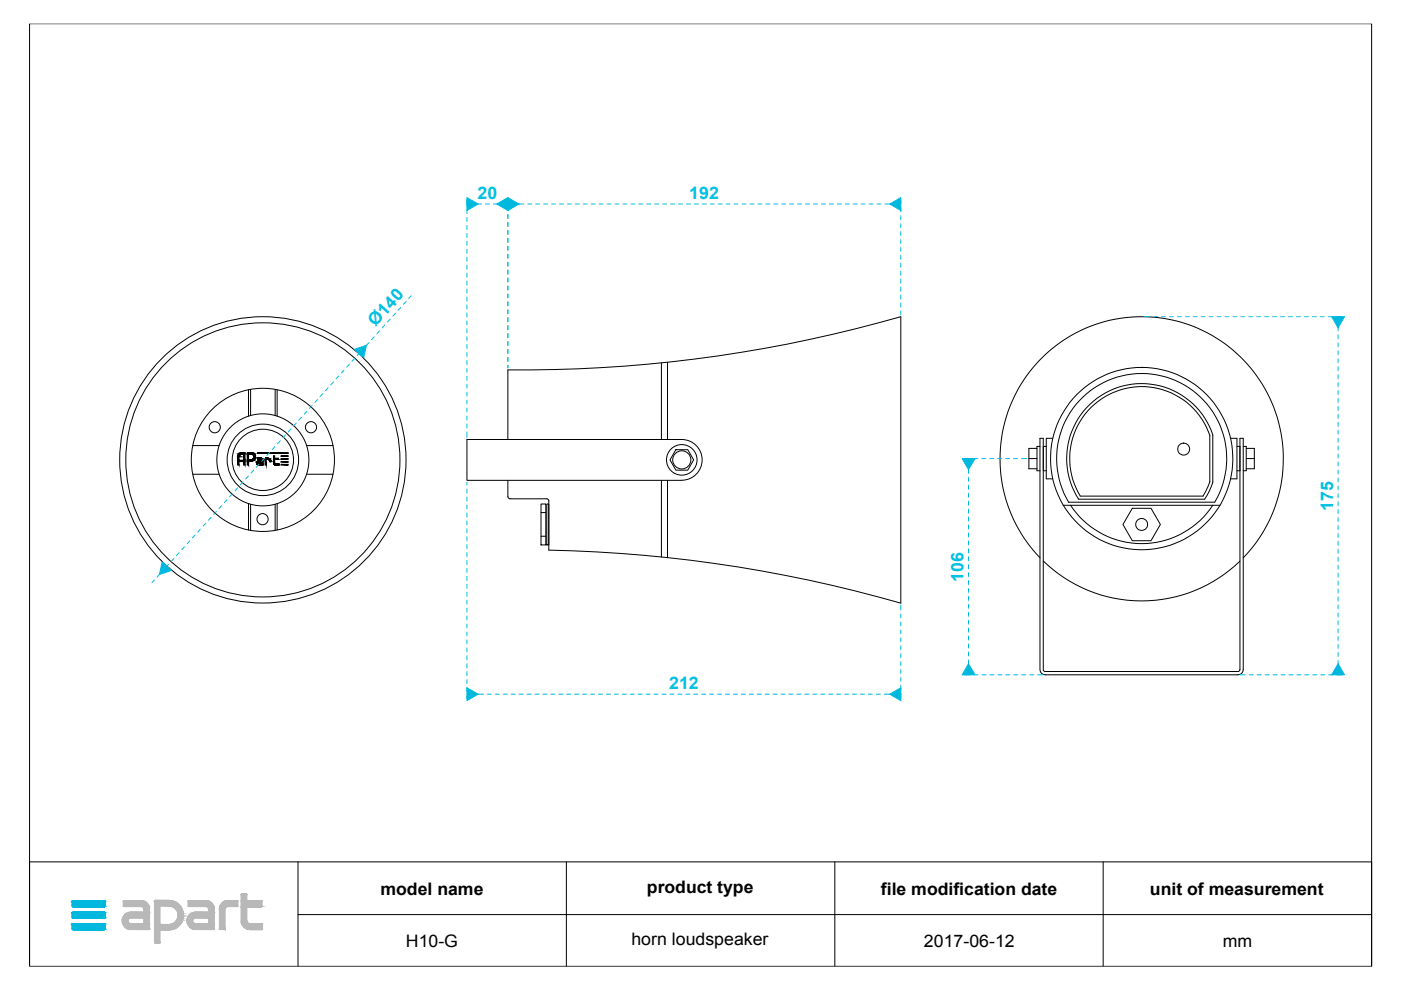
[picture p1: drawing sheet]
<svg xmlns="http://www.w3.org/2000/svg" width="297mm" height="210mm" viewBox="0 0 297 210" stroke-linecap="round" stroke-linejoin="round" font-family="sans-serif">
<defs><g id="words">
<g font-size="3.7" fill="#00c3e4">
<text x="101.3" y="42.2">20</text>
<text x="146.1" y="42.2">192</text>
<text x="79.6" y="69.4" transform="rotate(-48 79.6 69.4)">Ø140</text>
<text x="282.7" y="108.3" transform="rotate(-90 282.7 108.3)">175</text>
<text x="204.3" y="123.3" transform="rotate(-90 204.3 123.3)">106</text>
<text x="141.9" y="146.2">212</text>
</g>
<g font-size="3.7">
<text x="80.6" y="189.7">model name</text>
<text x="137.2" y="189.3">product type</text>
<text x="186.8" y="189.7">file modification date</text>
<text x="243.8" y="189.7">unit of measurement</text>
<text x="86.1" y="200.8">H10-G</text>
<text x="133.9" y="200.4">horn loudspeaker</text>
<text x="195.9" y="200.8">2017-06-12</text>
<text x="259.3" y="200.8">mm</text>
</g>
</g></defs>
<g fill="none" stroke="#000" stroke-width=".21">
<path d="M6.3 5h284.5v199.9h-284.5zM140.2 76.9v16.3M141.5 76.8v16.4M40.9 94.5h5.5M52.7 82.6v5.6M53.1 82.6v5.5M58.3 82.6v5.5M58.8 82.6v5.6M65 94.5h5.6M99 93.2h45.5a4.3 4.3 0 0 1 4.4 4.3 4.3 4.3 0 0 1-4.4 4.3h-45.5zM107.7 93.2v-14.8a292.3 292.3 0 0 0 83.3-11.2v60.7a291.1 291.1 0 0 0-74.6-11.3l-.1-10.6-.4-.2h-7.8l-.4-.5M143.3 95.3h2.5l1.3 2.2-1.3 2.2h-2.5l-1.2-2.2z"/>
<path d="M218.1 97.2h1.8M219.9 95.1h-1.8v4.3h1.8M220.5 92.9h.7v49.1l.1 .2 .3 .2h40.9l.3-.2 .1-.2v-49.1h.7l-.1 49.3a1.06 1.06 0 0 1-1 .9l-41.2-.1a1.01 1.01 0 0 1-.8-1zM220.5 94.6h-.6v5.2h.6M221.8 94.6h-.6v5.2h.6M223.2 92.9h-1.4v8.6h1.4M256.5 92.3v9.8M256.5 92.3a15.3 15.3 0 0 0-20.9-8.9 15.3 15.3 0 0 0-6.6 21.8h26.1l1.4-3.1M257.1 92.3v9.9M257.2 92.3a15.9 15.9 0 0 0-22-9.4 15.9 15.9 0 0 0-6.5 22.9M260.9 92.9h1.4v8.6h-1.4M262.3 99.8h.6"/>
<path d="M262.3 94.6h.6M263.6 94.6h.6v5.2h-.6M264.2 95.1h1.7v4.3h-1.7M264.2 97.2h1.7M40.9 100.6h5.5M52.7 106.8v5.6M53.1 106.9v5.6M58.3 106.9v5.6M58.8 106.8v5.6M65 100.6h5.6M107.7 101.8v3.5M114.7 106.9h1v8.6h-1z"/>
<path d="M114.7 108.7h1M114.7 113.7h1M115.9 106.9h.5v8.6h-.5zM140.2 101.8v16.3M141.5 101.8v16.4M220.5 118.2a30.1 30.1 0 0 1 .4-42.3 30.1 30.1 0 0 1 42.4 0 30.1 30.1 0 0 1 .3 42.4M221.2 118.9a29.9 29.9 0 0 0 41.7 .1M225.4 107.1h33.3M226.5 106.5h31.1M226.5 106.5a18 18 0 0 1 15.6-27.3 18 18 0 0 1 15.5 27.3M227 107.1a18 18 0 0 0 30.1 0M228.7 105.8h26.7"/>
<path d="M240.1 107.8h3.9l2 3.4-2 3.4h-3.9l-2-3.4zM257.2 102.2l-.8 1.9-1 1.7M6.3 182.7h284.5v22.2h-284.5zM63.2 193.9h227.6M63.2 182.7v22.2M120.1 182.7v22.2M177 182.7v22.2M233.9 182.7v22.2"/>
<circle cx="45.5" cy="90.6" r="1.19"/>
<circle cx="55.7" cy="97.5" r="30.4"/>
<circle cx="55.7" cy="97.5" r="29.1"/>
<circle cx="55.7" cy="97.5" r="15.2"/>
<circle cx="55.7" cy="97.5" r="9.8"/>
<circle cx="55.7" cy="97.5" r="7.6"/>
<circle cx="55.7" cy="97.5" r="6.5"/>
<circle cx="65.9" cy="90.6" r="1.19"/>
<circle cx="144.5" cy="97.5" r="3.2"/>
<circle cx="144.5" cy="97.5" r="1.93"/>
<circle cx="242.1" cy="97.2" r="19.3"/>
<circle cx="251" cy="95.2" r="1.27"/>
<circle cx="55.7" cy="110.1" r="1.19"/>
<circle cx="242.1" cy="111.2" r="1.26"/>
</g>
<g fill="#000" stroke="#000" stroke-width=".21">
<path d="M50.4 96.8l.3 .1zM50.4 96.9l.3 .7h-.3zM50.4 96.9h.3v.7zM50.4 97.6l1.5 .3h-1.5zM50.4 97.6h1.5v.3zM50.4 97.9l.3 .7h-.3zM50.4 97.9h.3v.7zM50.4 96.7h.3zM50.4 96.7l.3 .1zM50.4 96.8h.3zM50.4 96.6h.3zM50.4 96.6h.4z"/>
<path d="M50.4 96.6l.3 .1zM50.5 96.5h.3zM50.5 96.5l.3 .1zM50.5 96.4l.3 .1zM50.5 96.4h.3zM50.5 96.4h.4zM50.5 96.4h.5zM50.6 96.3h.4zM50.6 96.3h.5zM50.6 96.3l.4 .1zM50.6 96.3h.6zM50.6 96.3h.9z"/>
<path d="M50.6 96.3h1zM50.6 96.3h1.3zM50.7 96.2l1.2 .1zM50.7 96.2h1.2zM50.8 96.1l1.1 .1zM50.8 96.1h1.1zM50.9 96.1h1zM51 96l.9 .1zM51 96h.9zM51.1 96h.8zM51.2 96h.7zM51.6 96.3l.3 1.3h-.3z"/>
<path d="M51.6 96.3h.3v1.3zM51.6 97.9l.3 .7h-.3zM51.6 97.9h.3v.7zM52.4 96h1zM52.4 96h1.1zM52.4 96h1.2zM52.4 96l1.3 .1zM52.4 96.1h1.4zM52.4 96.1l1.4 .1zM52.4 96.2l1.5 .1zM52.4 96.3h1.5zM52.4 96.3l.3 1.1h-.3z"/>
<path d="M52.4 96.3h.3v1.1zM52.4 97.4l1.5 .1zM52.4 97.4h1.5zM52.4 97.5h1.4zM52.4 97.5h1.5zM52.4 97.5l1.4 .1zM52.4 97.6l1.3 .1zM52.4 97.6h1.4zM52.4 97.7h1.2zM52.4 97.7h1.3zM52.4 97.7h1.1zM52.4 97.7h1z"/>
<path d="M52.4 97.7l1 .1zM52.4 97.8h.9zM52.4 97.8h1zM52.4 97.8l.3 .8h-.3zM52.4 97.8h.3v.8zM53.3 96.3h.6zM53.3 97.4h.6zM53.4 96.3h.5zM53.4 97.4h.5zM53.4 96.3h.6zM53.4 97.4h.6zM53.5 96.3l.5 .1z"/>
<path d="M53.5 97.4h.5zM53.6 96.4h.4zM53.6 97.4h.4zM53.6 97.3h.4zM53.7 96.4l.3 .1zM53.7 97.3h.3zM53.7 96.5h.4zM53.7 96.5l.4 .1zM53.7 97.2l.3 .1zM53.7 97.2h.4zM53.7 96.6h.4zM53.8 96.6h.3z"/>
<path d="M53.8 97.1l.3 .1zM53.8 97.1h.3zM53.8 96.6l.3 .1zM53.8 96.7h.3zM53.8 97h.3zM53.8 97l.3 .1zM53.8 96.7l.3 .1zM53.8 96.8h.3zM53.8 96.8l.3 .1zM53.8 96.9l.3 .1zM53.9 96.9h.2zM54.4 98.1h.3z"/>
<path d="M54.4 98.1h.2zM54.4 98.1l.2 .1zM54.4 98.2h.2zM54.4 98.2l.3 .1zM54.4 98.3h.3zM54.4 98h.4zM54.4 98h.3zM54.4 98l.3 .1zM54.4 98.3h.4zM54.4 98.3l1.4 .1zM54.4 98h1.4zM54.4 98.4h1.4z"/>
<path d="M54.4 97.9l1.4 .1zM54.5 97.9h1.3zM54.5 98.4l1.3 .1zM54.5 97.8l1.3 .1zM54.5 98.5h1.3zM54.5 96l6.6 .1h-6.6zM54.5 96h6.6v.1zM54.5 97.8h1.3zM54.6 97.1h.8zM54.6 97.1l.9 .1zM54.6 97.2h.9zM54.6 97.2h1z"/>
<path d="M54.6 97.2l1 .1zM54.6 97.3h1zM54.6 97.3h1.1zM54.6 97.3l1.1 .1zM54.6 97.4h1.1zM54.6 97.8h1.2zM54.6 98.5l1.2 .1zM54.6 98.6h1.2zM54.7 97.8h1.1zM54.7 98.6h1.1zM54.8 98.6h1zM54.8 97.7l1 .1z"/>
<path d="M55.3 97.4h.4zM55.4 97.4h.3zM55.4 97.4l.3 .1zM55.5 97.5h.2zM55.5 97.5h.3zM55.5 97.5l.3 .1zM55.5 97.6l.3 .1h-.3zM55.5 97.6h.3v.1zM55.5 98l.3 .3h-.3zM55.5 98h.3v.3zM56.2 97.1h.6zM56.2 97.1h.7z"/>
<path d="M56.2 97.1l.7 .1zM56.2 97.2h.8zM56.2 97.2h.9zM56.2 97.2l.9 .1zM56.2 97.3h1zM56.2 97.3l1 .1zM56.2 97.4h1.1zM56.2 97.4l.3 1.2h-.3zM56.2 97.4h.3v1.2zM56.8 97.4h.5zM56.9 97.4h.4zM56.9 97.4l.4 .1z"/>
<path d="M57 97.5h.3zM57 97.5l.4 .1zM57.1 97.6h.3zM57.1 97.6l.3 .1zM57.1 97.7h.3zM57.2 97.7h.2zM57.2 97.7l.2 .1zM57.2 97.8h.2zM57.2 97.8l.2 .1zM57.2 97.9h.2zM58 96.6l.2 .5h-.2zM58 96.6h.2v.5z"/>
<path d="M58 97.1l1 .3h-1zM58 97.1h1v.3zM58 97.4l.2 .8h-.2zM58 97.4h.2v.8zM58 98.2h.2zM58 98.2h.3zM58 98.2l.3 .1zM58 98.3h.3zM58 98.3h.4zM58 98.3l1.2 .1zM58 98.4h1.2zM58.1 98.4h1.1z"/>
<path d="M58.1 98.4l1.1 .1zM58.1 98.5h1.1zM58.2 98.5h1zM58.2 98.5l1 .1zM58.2 98.6h1zM58.3 98.6h.9zM58.4 98.6h.8zM59.6 96.6l1.5 .2h-1.5zM59.6 96.6h1.5v.2zM59.6 97.2l1.5 .2h-1.5zM59.6 97.2h1.5v.2zM59.6 97.8l1.5 .2h-1.5z"/>
<path d="M59.6 97.8h1.5v.2zM59.6 98.5l1.5 .1h-1.5zM59.6 98.5h1.5v.1z"/>
</g>
<g fill="#00b8de" stroke="#00b8de" stroke-width=".21">
<path d="M15.5 191h6.6z"/>
<path d="M15.4 191h6.8z"/>
<path d="M15.5 191h6.7z"/>
<path d="M15.3 191h6.9z"/>
<path d="M15.3 191l7 .1z"/>
<path d="M15.3 191.1h7z"/>
<path d="M15.3 191.1l7.1 .1z"/>
<path d="M15.2 191.2h7.2z"/>
<path d="M15.2 191.2l7.2 .8h-7.2z"/>
<path d="M15.2 191.2h7.2v.8z"/>
<path d="M15.2 192h7.2z"/>
<path d="M15.2 192l7.1 .1z"/>
<path d="M15.3 192.1h7z"/>
<path d="M15.3 192.1l7 .1z"/>
<path d="M15.3 192.2h6.9z"/>
<path d="M15.3 192.2h7z"/>
<path d="M15.4 192.2l6.8 .1z"/>
<path d="M15.4 192.2h6.8z"/>
<path d="M15.4 192.3h6.7z"/>
<path d="M15.4 192.3h6.8z"/>
<path d="M15.5 192.3h6.6z"/>
<path d="M15.5 193.4h6.6z"/>
<path d="M15.4 193.4h6.8z"/>
<path d="M15.5 193.4h6.7z"/>
<path d="M15.3 193.5h6.9z"/>
<path d="M15.4 193.4l6.8 .1z"/>
<path d="M15.3 193.5h7z"/>
<path d="M15.3 193.5l7 .1z"/>
<path d="M15.3 193.6h7.1z"/>
<path d="M15.2 193.6l7.2 .1z"/>
<path d="M15.2 193.7l7.2 .7h-7.2z"/>
<path d="M15.2 193.7h7.2v.7z"/>
<path d="M15.2 194.4l7.2 .1z"/>
<path d="M15.2 194.5h7.1z"/>
<path d="M15.2 194.5h7.2z"/>
<path d="M15.3 194.5l7 .1z"/>
<path d="M15.3 194.5h7z"/>
<path d="M15.3 194.6h7z"/>
<path d="M15.3 194.6h6.9z"/>
<path d="M15.3 194.6l6.9 .1z"/>
<path d="M15.4 194.7h6.8z"/>
<path d="M15.4 194.7h6.7z"/>
<path d="M15.5 194.7h6.6z"/>
<path d="M15.5 195.8h6.6z"/>
<path d="M15.4 195.8h6.8z"/>
<path d="M15.5 195.8h6.7z"/>
<path d="M15.3 195.9h6.9z"/>
<path d="M15.4 195.8l6.8 .1z"/>
<path d="M15.3 195.9h7z"/>
<path d="M15.3 195.9l7 .1z"/>
<path d="M15.3 196h7.1z"/>
<path d="M15.2 196l7.2 .1z"/>
<path d="M15.2 196.1l7.2 .7h-7.2z"/>
<path d="M15.2 196.1h7.2v.7z"/>
<path d="M15.2 196.8l7.2 .1z"/>
<path d="M15.2 196.9h7.1z"/>
<path d="M15.2 196.9h7.2z"/>
<path d="M15.3 196.9l7 .1z"/>
<path d="M15.3 196.9h7z"/>
<path d="M15.3 197h7z"/>
<path d="M15.3 197l6.9 .1z"/>
<path d="M15.3 197.1h6.9z"/>
<path d="M15.4 197.1h6.8z"/>
<path d="M15.4 197.1h6.7z"/>
<path d="M15.5 197.1h6.6z"/>
<path d="M34.4 119.1l2 1.9-2.6 .8z"/>
<path d="M75.1 74.1l2.6-.9-.6 2.7z"/>
<path d="M107.7 41.9l2.3 1.4-2.3 1.3z"/>
<path d="M188.6 43.3l2.4-1.4v2.7z"/>
<path d="M99 41.9l2.4 1.4-2.4 1.3z"/>
<path d="M105.3 43.3l2.4-1.4v2.7z"/>
<path d="M99 145.8l2.4 1.4-2.4 1.4z"/>
<path d="M188.6 147.2l2.4-1.4v2.8z"/>
<path d="M282.3 67.2h2.8l-1.4 2.3z"/>
<path d="M283.7 140.7l1.4 2.4h-2.8z"/>
<path d="M204 97.2h2.7l-1.4 2.4z"/>
<path d="M205.3 140.7l1.4 2.4h-2.7z"/>
</g>
<g fill="#b8b8b8" stroke="#b8b8b8" stroke-width=".21">
<path d="M51.2 189.6h1z"/>
<path d="M51.2 189.6h1.1z"/>
<path d="M51.1 189.6h1.2z"/>
<path d="M51.1 189.6l1.2 .1z"/>
<path d="M51.1 189.7h1.2z"/>
<path d="M32.9 190.9h3z"/>
<path d="M32.9 190.9h3.1z"/>
<path d="M32.8 190.9h3.2z"/>
<path d="M32.8 190.9l3.4 .1z"/>
<path d="M48.2 191h2.1z"/>
<path d="M40 191h3.7z"/>
<path d="M26.2 191h3.8z"/>
<path d="M51.1 189.7l1.2 1.3h-1.2z"/>
<path d="M51.1 189.7h1.2v1.3z"/>
<path d="M51.1 191h4.4z"/>
<path d="M39.9 191h3.9z"/>
<path d="M40 191h3.8z"/>
<path d="M32.8 191h3.5z"/>
<path d="M48.1 191h2.2z"/>
<path d="M26.2 191h3.9z"/>
<path d="M48 191h2.4z"/>
<path d="M48.1 191h2.3z"/>
<path d="M39.9 191h4z"/>
<path d="M26.2 191h4z"/>
<path d="M32.8 191h3.6z"/>
<path d="M47.9 191h2.5z"/>
<path d="M39.9 191h4.1z"/>
<path d="M26.2 191h4.1z"/>
<path d="M32.8 191h3.7z"/>
<path d="M39.9 191h4.2z"/>
<path d="M26.2 191h4.2z"/>
<path d="M32.8 191h3.8z"/>
<path d="M51.1 191h4.5z"/>
<path d="M47.8 191h2.6z"/>
<path d="M32.7 191h3.9z"/>
<path d="M47.7 191h2.7z"/>
<path d="M39.9 191h4.3z"/>
<path d="M26.1 191h4.4z"/>
<path d="M47.7 191.1h2.7z"/>
<path d="M47.7 191l2.7 .1z"/>
<path d="M39.9 191l4.4 .1z"/>
<path d="M26.1 191l4.4 .1z"/>
<path d="M51.1 191l4.5 .1z"/>
<path d="M47.6 191.1h2.8z"/>
<path d="M39.9 191.1h4.4z"/>
<path d="M26.1 191.1h4.5z"/>
<path d="M32.7 191l4.2 .1z"/>
<path d="M47.3 191.3l.3-.2 2.8 .2z"/>
<path d="M47.6 191.1h2.8v.2z"/>
<path d="M39.9 191.1l4.7 .2h-4.7z"/>
<path d="M39.9 191.1h4.4l.3 .2z"/>
<path d="M26.1 191.1l4.8 .2h-4.8z"/>
<path d="M26.1 191.1h4.5l.3 .2z"/>
<path d="M32.7 191.1l4.7 .2h-4.7z"/>
<path d="M32.7 191.1h4.2l.5 .2z"/>
<path d="M47 191.5l.3-.2 3.1 .2z"/>
<path d="M47.3 191.3h3.1v.2z"/>
<path d="M39.9 191.3l5 .2h-5z"/>
<path d="M39.9 191.3h4.7l.3 .2z"/>
<path d="M26.1 191.3l5.1 .2h-5.1z"/>
<path d="M26.1 191.3h4.8l.3 .2z"/>
<path d="M32.7 191.3l5.1 .3h-5.1z"/>
<path d="M32.7 191.3h4.7l.4 .3z"/>
<path d="M47 191.5l3.4 .2h-3.6z"/>
<path d="M47 191.5h3.4v.2z"/>
<path d="M39.9 191.5l5.2 .2h-5.2z"/>
<path d="M39.9 191.5h5l.2 .2z"/>
<path d="M26.1 191.5l5.3 .2h-5.3z"/>
<path d="M26.1 191.5h5.1l.2 .2z"/>
<path d="M32.7 191.6l5.4 .4h-5.4z"/>
<path d="M32.7 191.6h5.1l.3 .4z"/>
<path d="M46.8 191.7l3.6 .3h-3.7z"/>
<path d="M46.8 191.7h3.6v.3z"/>
<path d="M39.9 191.7l5.4 .3h-5.4z"/>
<path d="M39.9 191.7h5.2l.2 .3z"/>
<path d="M26.1 191.7l5.5 .3h-5.5z"/>
<path d="M26.1 191.7h5.3l.2 .3z"/>
<path d="M46.7 192l3.7 .1z"/>
<path d="M39.9 192l5.4 .1z"/>
<path d="M26.1 192l5.5 .1z"/>
<path d="M46.6 192.1h3.8z"/>
<path d="M26.1 192.1h5.5z"/>
<path d="M39.9 192.1h5.4z"/>
<path d="M32.7 192l5.6 .1h-5.6z"/>
<path d="M32.7 192h5.4l.2 .1z"/>
<path d="M51.1 191.1l4.5 1h-4.5z"/>
<path d="M51.1 191.1h4.5v1z"/>
<path d="M51.1 192.1h4.5z"/>
<path d="M39.9 192.1l5.4 .1z"/>
<path d="M46.6 192.1l3.8 .1z"/>
<path d="M26.2 192.1l5.4 .1z"/>
<path d="M51.1 192.1l4.5 .1z"/>
<path d="M39.9 192.2h5.4z"/>
<path d="M35.9 192.1l2.4 .1z"/>
<path d="M46.6 192.2h3.8z"/>
<path d="M26.2 192.2h5.4z"/>
<path d="M51.1 192.2h4.4z"/>
<path d="M51.1 192.2h4.5z"/>
<path d="M46.6 192.2h3.7z"/>
<path d="M40 192.2h5.3z"/>
<path d="M46.6 192.2h1.5z"/>
<path d="M46.6 192.2h1.6z"/>
<path d="M43.7 192.2h1.7z"/>
<path d="M30 192.2h1.6z"/>
<path d="M51.1 192.2h4.3z"/>
<path d="M46.6 192.2l1.4 .1z"/>
<path d="M43.8 192.2l1.6 .1z"/>
<path d="M30.1 192.2l1.5 .1z"/>
<path d="M36.3 192.2l2.1 .1h-1.8z"/>
<path d="M36.3 192.2h2l.1 .1z"/>
<path d="M46.6 192.3h1.3z"/>
<path d="M46.6 192.3h1.4z"/>
<path d="M43.9 192.3h1.5z"/>
<path d="M30.2 192.3h1.4z"/>
<path d="M46.5 192.3l1.4 .1z"/>
<path d="M46.5 192.3h1.4z"/>
<path d="M44 192.3l1.4 .1z"/>
<path d="M30.3 192.3l1.4 .1z"/>
<path d="M36.6 192.3l1.8 .1z"/>
<path d="M46.5 192.4h1.4z"/>
<path d="M44 192.4h1.4z"/>
<path d="M30.3 192.4h1.4z"/>
<path d="M36.8 192.4l1.7 .1h-1.6z"/>
<path d="M36.8 192.4h1.6l.1 .1z"/>
<path d="M46.5 192.4l1.3 .1z"/>
<path d="M44.1 192.4l1.3 .1z"/>
<path d="M30.3 192.4l1.4 .1z"/>
<path d="M46.5 192.5l1.3 .1z"/>
<path d="M46.5 192.5h1.3z"/>
<path d="M44.1 192.5l1.3 .1z"/>
<path d="M30.4 192.5l1.3 .1z"/>
<path d="M46.5 192.6l1.2 .1z"/>
<path d="M46.5 192.6h1.3z"/>
<path d="M44.2 192.6l1.2 .1z"/>
<path d="M30.4 192.6l1.3 .1z"/>
<path d="M46.5 192.7h1.2z"/>
<path d="M44.2 192.7h1.2z"/>
<path d="M30.5 192.7h1.2z"/>
<path d="M36.9 192.5l1.7 .2h-1.4z"/>
<path d="M36.9 192.5h1.6l.1 .2z"/>
<path d="M37.2 192.7l1.5 .1z"/>
<path d="M37.3 192.8l1.4 .2h-1.3z"/>
<path d="M37.3 192.8h1.4v.2z"/>
<path d="M37.4 193l1.4 .3h-1.2z"/>
<path d="M37.4 193h1.3l.1 .3z"/>
<path d="M37.6 193.3h1.2z"/>
<path d="M44.2 192.7l1.2 .7h-1.2z"/>
<path d="M44.2 192.7h1.2v.7z"/>
<path d="M30.5 192.7l1.2 .7h-1.2z"/>
<path d="M30.5 192.7h1.2v.7z"/>
<path d="M41 193.5h4.4z"/>
<path d="M41.3 193.4l4.1 .1z"/>
<path d="M27.2 193.5h4.5z"/>
<path d="M27.6 193.4l4.1 .1z"/>
<path d="M40.7 193.6h4.7z"/>
<path d="M41 193.5l4.4 .1z"/>
<path d="M26.9 193.6h4.8z"/>
<path d="M27.2 193.5l4.5 .1z"/>
<path d="M37.6 193.3l1.3 .4h-1.2z"/>
<path d="M37.6 193.3h1.2l.1 .4z"/>
<path d="M40.4 193.7l.3-.1 4.7 .1z"/>
<path d="M40.7 193.6h4.7v.1z"/>
<path d="M26.6 193.7l.3-.1 4.8 .1z"/>
<path d="M26.9 193.6h4.8v.1z"/>
<path d="M37.7 193.7l1.2 .1z"/>
<path d="M40.1 194l.3-.3 5 .3z"/>
<path d="M40.4 193.7h5v.3z"/>
<path d="M26.4 194l.2-.3 5.1 .3z"/>
<path d="M26.6 193.7h5.1v.3z"/>
<path d="M37.7 193.8l1.2 .2h-1.2z"/>
<path d="M37.7 193.8h1.2v.2z"/>
<path d="M40.1 194l5.3 .3h-5.5z"/>
<path d="M40.1 194h5.3v.3z"/>
<path d="M26.4 194l5.3 .3h-5.5z"/>
<path d="M26.4 194h5.3v.3z"/>
<path d="M37.7 194l1.2 .3h-1.2z"/>
<path d="M37.7 194h1.2v.3z"/>
<path d="M37.7 194.3l1.2 .1z"/>
<path d="M37.7 194.3h1.2z"/>
<path d="M39.9 194.3l5.5 .3h-5.6z"/>
<path d="M39.9 194.3h5.5v.3z"/>
<path d="M26.2 194.3l5.5 .3h-5.7z"/>
<path d="M26.2 194.3h5.5v.3z"/>
<path d="M39.8 194.6h5.6z"/>
<path d="M26 194.6h5.7z"/>
<path d="M39.7 194.6l1.6 .1z"/>
<path d="M39.7 194.6h1.7z"/>
<path d="M26 194.6l1.5 .1z"/>
<path d="M26 194.6h1.6z"/>
<path d="M39.7 194.7h1.5z"/>
<path d="M39.7 194.7h1.6z"/>
<path d="M26 194.7h1.4z"/>
<path d="M26 194.7h1.5z"/>
<path d="M37.7 194.4l1.1 .4h-1.2z"/>
<path d="M37.7 194.4h1.2l-.1 .4z"/>
<path d="M39.7 194.7l1.4 .1z"/>
<path d="M26 194.7l1.3 .1z"/>
<path d="M37.6 194.8h1.2z"/>
<path d="M39.7 194.8l1.3 .1z"/>
<path d="M39.7 194.8h1.4z"/>
<path d="M26 194.8l1.2 .1z"/>
<path d="M26 194.8h1.3z"/>
<path d="M39.7 194.9h1.3z"/>
<path d="M25.9 194.9h1.3z"/>
<path d="M39.6 194.9l1.3 .1z"/>
<path d="M39.6 194.9h1.4z"/>
<path d="M25.9 194.9l1.3 .1z"/>
<path d="M39.6 195l1.3 .1z"/>
<path d="M39.6 195h1.3z"/>
<path d="M25.9 195l1.2 .1z"/>
<path d="M25.9 195h1.3z"/>
<path d="M37.6 194.8l1.1 .3h-1.3z"/>
<path d="M37.6 194.8h1.2l-.1 .3z"/>
<path d="M39.6 195.1l1.3 .1h-1.3z"/>
<path d="M39.6 195.1h1.3z"/>
<path d="M25.9 195.1l1.2 .1h-1.2z"/>
<path d="M25.9 195.1h1.2z"/>
<path d="M39.6 195.2h1.3z"/>
<path d="M25.9 195.2h1.2z"/>
<path d="M51.1 192.2l1.2 3.1h-1.2z"/>
<path d="M51.1 192.2h1.2v3.1z"/>
<path d="M51.1 195.3h1.2z"/>
<path d="M37.4 195.1l1.3 .2h-1.4z"/>
<path d="M37.4 195.1h1.3v.2z"/>
<path d="M39.6 195.2l1.3 .1z"/>
<path d="M25.9 195.2l1.2 .1z"/>
<path d="M51.1 195.3l1.2 .1z"/>
<path d="M37.3 195.3l1.3 .1h-1.4z"/>
<path d="M37.3 195.3h1.4z"/>
<path d="M39.6 195.3l1.3 .1z"/>
<path d="M25.9 195.3l1.2 .1z"/>
<path d="M51.1 195.4l1.3 .1z"/>
<path d="M39.6 195.4l1.3 .1z"/>
<path d="M25.9 195.4l1.3 .1z"/>
<path d="M51.1 195.5h1.3z"/>
<path d="M39.6 195.5l1.4 .1z"/>
<path d="M25.9 195.5l1.3 .1z"/>
<path d="M39.6 195.6h1.4z"/>
<path d="M25.9 195.6h1.3z"/>
<path d="M36.9 195.6l.3-.2 1.3 .2z"/>
<path d="M37.2 195.4h1.4l-.1 .2z"/>
<path d="M51.1 195.5l1.4 .1z"/>
<path d="M51.1 195.6h1.4z"/>
<path d="M39.7 195.6l1.4 .1z"/>
<path d="M25.9 195.6l1.4 .1z"/>
<path d="M51.1 195.6l1.4 .1z"/>
<path d="M36.8 195.7h1.6z"/>
<path d="M36.9 195.6h1.6z"/>
<path d="M51.2 195.7h1.4z"/>
<path d="M39.7 195.7l1.5 .1z"/>
<path d="M26 195.7l1.4 .1z"/>
<path d="M51.2 195.7l1.5 .1z"/>
<path d="M39.7 195.8h1.6z"/>
<path d="M26 195.8h1.5z"/>
<path d="M36.6 195.8h1.8z"/>
<path d="M51.2 195.8h1.6z"/>
<path d="M51.2 195.8h1.7z"/>
<path d="M51.2 195.8h4.3z"/>
<path d="M44.2 194.6l1.2 1.2h-1.2z"/>
<path d="M44.2 194.6h1.2v1.2z"/>
<path d="M39.7 195.8h1.7z"/>
<path d="M30.5 194.6l1.2 1.2h-1.2z"/>
<path d="M30.5 194.6h1.2v1.2z"/>
<path d="M26 195.8h1.6z"/>
<path d="M51.2 195.8h4.4z"/>
<path d="M51.2 195.8l4.4 .1z"/>
<path d="M51.2 195.9h4.4z"/>
<path d="M39.7 195.8l5.7 .1z"/>
<path d="M26 195.8l5.7 .1z"/>
<path d="M36.3 195.9l.3-.1 1.7 .1z"/>
<path d="M36.6 195.8h1.8l-.1 .1z"/>
<path d="M35.9 196h2.4z"/>
<path d="M36.3 195.9h2z"/>
<path d="M32.7 192.1l1.2 3.9h-1.2z"/>
<path d="M32.7 192.1h1.2v3.9z"/>
<path d="M32.7 196l5.4 .1h-5.4z"/>
<path d="M32.7 196h5.6l-.2 .1z"/>
<path d="M39.8 195.9l5.6 .3h-5.5z"/>
<path d="M39.8 195.9h5.6v.3z"/>
<path d="M26 195.9l5.7 .3h-5.5z"/>
<path d="M26 195.9h5.7v.3z"/>
<path d="M51.2 195.9l4.4 .4h-4.2z"/>
<path d="M51.2 195.9h4.4v.4z"/>
<path d="M32.7 196.1l5.1 .4h-5.1z"/>
<path d="M32.7 196.1h5.4l-.3 .4z"/>
<path d="M39.9 196.2l5.5 .3h-5.3z"/>
<path d="M39.9 196.2h5.5v.3z"/>
<path d="M26.2 196.2l5.5 .3h-5.3z"/>
<path d="M26.2 196.2h5.5v.3z"/>
<path d="M51.4 196.3l4.2 .2h-4z"/>
<path d="M51.4 196.3h4.2v.2z"/>
<path d="M40.1 196.5l5.3 .2h-5z"/>
<path d="M40.1 196.5h5.3v.2z"/>
<path d="M26.4 196.5l5.3 .2h-5.1z"/>
<path d="M26.4 196.5h5.3v.2z"/>
<path d="M32.7 196.5l4.7 .3h-4.7z"/>
<path d="M32.7 196.5h5.1l-.4 .3z"/>
<path d="M51.6 196.5l4 .3h-3.7z"/>
<path d="M51.6 196.5h4v.3z"/>
<path d="M40.4 196.7l5 .2h-4.7z"/>
<path d="M40.4 196.7h5v.2z"/>
<path d="M26.6 196.7l5.1 .2h-4.8z"/>
<path d="M26.6 196.7h5.1v.2z"/>
<path d="M51.9 196.8l3.7 .1h-3.4z"/>
<path d="M51.9 196.8h3.7v.1z"/>
<path d="M46.5 192.7l1.2 4.3h-1.2z"/>
<path d="M46.5 192.7h1.2v4.3z"/>
<path d="M40.7 196.9l4.7 .1z"/>
<path d="M26.9 196.9l4.8 .1z"/>
<path d="M52.2 196.9l3.4 .1z"/>
<path d="M32.7 196.8l4.2 .2h-4.2z"/>
<path d="M32.7 196.8h4.7l-.5 .2z"/>
<path d="M46.5 197h1.2z"/>
<path d="M40.8 197h4.6z"/>
<path d="M27.1 197h4.6z"/>
<path d="M52.3 197h3.3z"/>
<path d="M40.9 197h4.5z"/>
<path d="M27.2 197h4.5z"/>
<path d="M52.4 197h3.2z"/>
<path d="M41 197h4.4z"/>
<path d="M52.5 197h3.1z"/>
<path d="M52.5 197l3.1 .1z"/>
<path d="M46.5 197l1.2 .1z"/>
<path d="M46.5 197.1h1.2z"/>
<path d="M41.1 197l4.3 .1z"/>
<path d="M27.3 197l4.4 .1z"/>
<path d="M27.3 197h4.4z"/>
<path d="M52.6 197.1h3z"/>
<path d="M41.2 197.1h4.2z"/>
<path d="M27.4 197.1h4.2z"/>
<path d="M27.4 197.1h4.3z"/>
<path d="M46.6 197.1h1.1z"/>
<path d="M46.6 197.1h1z"/>
<path d="M27.5 197.1h4.1z"/>
<path d="M41.3 197.1h4z"/>
<path d="M41.3 197.1h4.1z"/>
<path d="M27.6 197.1h4z"/>
<path d="M52.7 197.1h2.8z"/>
<path d="M52.7 197.1h2.9z"/>
<path d="M52.8 197.1h2.7z"/>
<path d="M52.9 197.1h2.6z"/>
<path d="M32.7 197l3.7 .1h-3.7z"/>
<path d="M32.7 197h4.2l-.5 .1z"/>
<path d="M32.7 197.1l3.2 .1z"/>
<path d="M32.7 197.1h3.7z"/>
<path d="M32.7 197.2l1.2 2.6h-1.2z"/>
<path d="M32.7 197.2h1.2v2.6z"/>
<path d="M32.7 199.8h1.2z"/>
<path d="M32.8 199.8h1.1z"/>
<path d="M32.8 199.8l1.1 .1z"/>
<path d="M32.8 199.9h1.1z"/>
<path d="M32.8 199.9h1z"/>
<path d="M32.9 199.9h.9z"/>
</g>
<g fill="none" stroke="#00b8de" stroke-width=".21">
<path d="M99 42.4v1.2M99 44.4v.9M99 46.1v.9M99 47.8v.9M99 49.5v.8M99 51.2v.8M99 52.9v.8M99 54.6v.8M99 56.2v.9M99 57.9v.8M99 59.6v.8M101.4 43.3h.7"/>
<path d="M102.9 43.3h.9M104.6 43.3h.7M107.7 42.4v.6M107.7 43.8v.9M107.7 45.5v.8M107.7 47.2v.8M107.7 48.9v.8M107.7 50.5v.9M107.7 52.2v.9M107.7 53.9v.8M107.7 55.6v.8M107.7 57.3v.8"/>
<path d="M107.7 59v.8M110 43.3h1M111.9 43.3h.8M113.6 43.3h.8M115.3 43.3h.8M116.9 43.3h.9M118.6 43.3h.9M120.3 43.3h.8M122 43.3h.8M123.7 43.3h.8M125.4 43.3h.8M127 43.3h.9"/>
<path d="M128.7 43.3h.9M130.4 43.3h.8M132.1 43.3h.8M133.8 43.3h.8M135.4 43.3h.9M137.1 43.3h.9M138.8 43.3h.9M140.5 43.3h.8M142.2 43.3h.8M143.9 43.3h.8M145.5 43.3h.9M147.2 43.3h.9"/>
<path d="M148.9 43.3h.9M150.6 43.3h.8M152.3 43.3h.8M154 43.3h.8M155.6 43.3h.9M157.3 43.3h.9M159 43.3h.9M160.7 43.3h.8M162.4 43.3h.8M164.1 43.3h.8M165.7 43.3h.9M167.4 43.3h.9"/>
<path d="M169.1 43.3h.8M170.8 43.3h.8M172.5 43.3h.8M174.2 43.3h.8M175.8 43.3h.9M177.5 43.3h.9M179.2 43.3h.8M180.9 43.3h.8M182.6 43.3h.8M184.3 43.3h.8M185.9 43.3h.9M187.6 43.3h1"/>
<path d="M191 42.4v.8M191 44.1v.8M191 45.7v.9M191 47.4v.9M191 49.1v.8M191 50.8v.8M191 52.5v.8M191 54.2v.8M191 55.8v.9M191 57.5v.9M191 59.2v.8M71.8 79.7l-.6 .6"/>
<path d="M72.9 78.5l-.5 .6M74.1 77.2l-.6 .6M75.2 76l-.6 .6M76.1 75l-.3 .3M78.2 72.7l-.5 .5M79.3 71.4l-.5 .6M80.5 70.2l-.6 .6M81.6 68.9l-.6 .6M82.7 67.7l-.5 .6M83.8 66.4l-.5 .6M85 65.2l-.6 .6M86.1 63.9l-.6 .6"/>
<path d="M87.2 62.7l-.5 .6M99 61.3v.8M99 63v.8M99 64.7v.8M99 66.3v.9M99 68v.8M99 69.7v.8M99 71.4v.8M99 73.1v.8M99 74.7v.9M99 76.4v.9M99 78.1v.8"/>
<path d="M99 79.8v.8M107.7 60.6v.9M107.7 62.3v.8M107.7 64v.8M107.7 65.7v.8M107.7 67.4v.8M107.7 69.1v.8M107.7 70.7v.9M107.7 72.4v.8M107.7 74.1v.8M107.7 75.8v.8M107.7 77.5v.5"/>
<path d="M191 60.9v.8M191 62.6v.8M191 64.3v.8M191 65.9v.8M242.5 67.2h1.2M244.6 67.2h.8M246.3 67.2h.8M247.9 67.2h.9M249.6 67.2h.9M251.3 67.2h.9M253 67.2h.8M254.7 67.2h.8"/>
<path d="M256.4 67.2h.8M258 67.2h.9M259.7 67.2h.9M261.4 67.2h.9M263.1 67.2h.8M264.8 67.2h.8M266.4 67.2h.9M268.1 67.2h.9M269.8 67.2h.9M271.5 67.2h.9M273.2 67.2h.8M274.9 67.2h.8"/>
<path d="M276.5 67.2h.9M278.2 67.2h.9M279.9 67.2h.9M281.6 67.2h.9M283.3 67.2h1.2M283.7 69.5v.7M283.7 71v.9M283.7 72.7v.8M283.7 74.4v.8M283.7 76.1v.8M283.7 77.8v.8M283.7 79.4v.9"/>
<path d="M53.8 99.7l-.6 .6M54.9 98.5l-.6 .6M56 97.2l-.5 .6M57.2 96l-.6 .6M58.3 94.7l-.6 .6M59.4 93.5l-.6 .6M60.5 92.2l-.5 .6M61.7 91l-.6 .6M62.8 89.7l-.6 .6M63.9 88.5l-.5 .6M65 87.2l-.5 .6M66.2 86l-.6 .6"/>
<path d="M67.3 84.7l-.6 .6M68.4 83.5l-.5 .6M69.6 82.2l-.6 .6M70.7 81l-.6 .6M99 81.5v.8M99 83.2v.8M99 84.8v.9M99 86.5v.9M99 88.2v.8M99 89.9v.8M99 91.6v1.2M204.5 97.2h1.1"/>
<path d="M205.3 99.6v.8M206.5 97.2h.8M208.2 97.2h.8M209.8 97.2h.9M211.5 97.2h.9M213.2 97.2h.9M214.9 97.2h.8M216.6 97.2h1.1M283.7 81.1v.9M283.7 82.8v.9M283.7 84.5v.8M283.7 86.2v.8"/>
<path d="M283.7 87.9v.8M283.7 89.5v.9M283.7 91.2v.9M283.7 92.9v.9M283.7 94.6v.8M283.7 96.3v.8M283.7 97.9v.9M283.7 99.6v.9M35.7 119.7l-.3 .3M36.9 118.4l-.6 .7M38 117.2l-.6 .6M39.1 115.9l-.6 .7"/>
<path d="M40.2 114.7l-.5 .6M41.4 113.4l-.6 .7M42.5 112.2l-.6 .6M43.6 110.9l-.5 .7M44.7 109.7l-.5 .6M45.9 108.4l-.6 .7M47 107.2l-.6 .6M48.1 105.9l-.5 .7M49.3 104.7l-.6 .6M50.4 103.5l-.6 .6M51.5 102.2l-.5 .6M52.6 101l-.5 .6"/>
<path d="M99 102.3v.6M99 103.7v.8M99 105.4v.8M99 107.1v.8M99 108.7v.9M99 110.4v.9M99 112.1v.9M99 113.8v.8M99 115.5v.8M99 117.2v.8M99 118.8v.9M205.3 101.2v.9"/>
<path d="M205.3 102.9v.8M205.3 104.6v.8M205.3 106.3v.8M205.3 108v.8M205.3 109.6v.9M205.3 111.3v.9M205.3 113v.8M205.3 114.7v.8M205.3 116.4v.8M205.3 118.1v.8M205.3 119.7v.9M283.7 101.3v.9"/>
<path d="M283.7 103v.9M283.7 104.7v.8M283.7 106.4v.8M283.7 108v.9M283.7 109.7v.9M283.7 111.4v.9M283.7 113.1v.8M283.7 114.8v.8M283.7 116.5v.8M283.7 118.1v.9M283.7 119.8v.9M32.7 123l-.5 .5"/>
<path d="M33.8 121.8l-.5 .6M99 120.5v.9M99 122.2v.9M99 123.9v.8M99 125.6v.8M99 127.3v.8M99 128.9v.9M99 130.6v.9M99 132.3v.8M99 134v.8M99 135.7v.8M99 137.4v.8"/>
<path d="M99 139v.9M191 128.3v1M191 130.2v.8M191 131.9v.8M191 133.6v.8M191 135.2v.9M191 136.9v.8M191 138.6v.8M205.3 121.4v.8M205.3 123.1v.8M205.3 124.8v.8M205.3 126.5v.8"/>
<path d="M205.3 128.2v.8M205.3 129.8v.9M205.3 131.5v.8M205.3 133.2v.8M205.3 134.9v.8M205.3 136.6v.8M205.3 138.2v.9M205.3 139.9v.8M283.7 121.5v.9M283.7 123.2v.8M283.7 124.9v.8M283.7 126.6v.8"/>
<path d="M283.7 128.2v.9M283.7 129.9v.9M283.7 131.6v.8M283.7 133.3v.8M283.7 135v.8M283.7 136.7v.8M283.7 138.4v.8M99 140.7v.9M99 142.4v.8M99 144.1v.8M99 145.8v.8M99 147.5v.5"/>
<path d="M101.4 147.2h1.1M103.3 147.2h.9M105 147.2h.9M106.7 147.2h.9M108.4 147.2h.8M110.1 147.2h.8M111.8 147.2h.8M113.4 147.2h.9M115.1 147.2h.9M116.8 147.2h.8M118.5 147.2h.8M120.2 147.2h.8"/>
<path d="M121.9 147.2h.8M123.5 147.2h.9M125.2 147.2h.9M126.9 147.2h.8M128.6 147.2h.8M130.3 147.2h.8M132 147.2h.8M133.6 147.2h.9M135.3 147.2h.9M137 147.2h.8M138.7 147.2h.8M140.4 147.2h.8"/>
<path d="M142.1 147.2h.8M143.7 147.2h.9M145.4 147.2h.9M147.1 147.2h.8M148.8 147.2h.8M150.5 147.2h.8M152.1 147.2h.9M153.8 147.2h.9M155.5 147.2h.9M157.2 147.2h.8M158.9 147.2h.8M160.6 147.2h.8"/>
<path d="M162.2 147.2h.9M163.9 147.2h.9M165.6 147.2h.9M167.3 147.2h.8M169 147.2h.8M170.6 147.2h.9M172.3 147.2h.9M174 147.2h.9M175.7 147.2h.9M177.4 147.2h.8M179.1 147.2h.8M180.7 147.2h.9"/>
<path d="M182.4 147.2h.9M184.1 147.2h.9M185.8 147.2h.9M187.5 147.2h1.1M191 140.3v.8M191 142v.8M191 143.6v.9M191 145.3v.9M191 147v1M204.5 143.1h1.2M206.5 143.1h.9M208.2 143.1h.9"/>
<path d="M209.9 143.1h.8M211.6 143.1h.8M213.3 143.1h.8M214.9 143.1h.9M216.6 143.1h.9M218.3 143.1h.9M220 143.1h1.2M262.9 143.1h1.1M264.9 143.1h.8M266.6 143.1h.8M268.2 143.1h.9M269.9 143.1h.9"/>
<path d="M271.6 143.1h.8M273.3 143.1h.8M275 143.1h.8M276.7 143.1h.8M278.3 143.1h.9M280 143.1h.9M281.7 143.1h.8M283.4 143.1h1.1M283.7 140v.7"/>
</g>
<use href="#words"/>
</svg>
